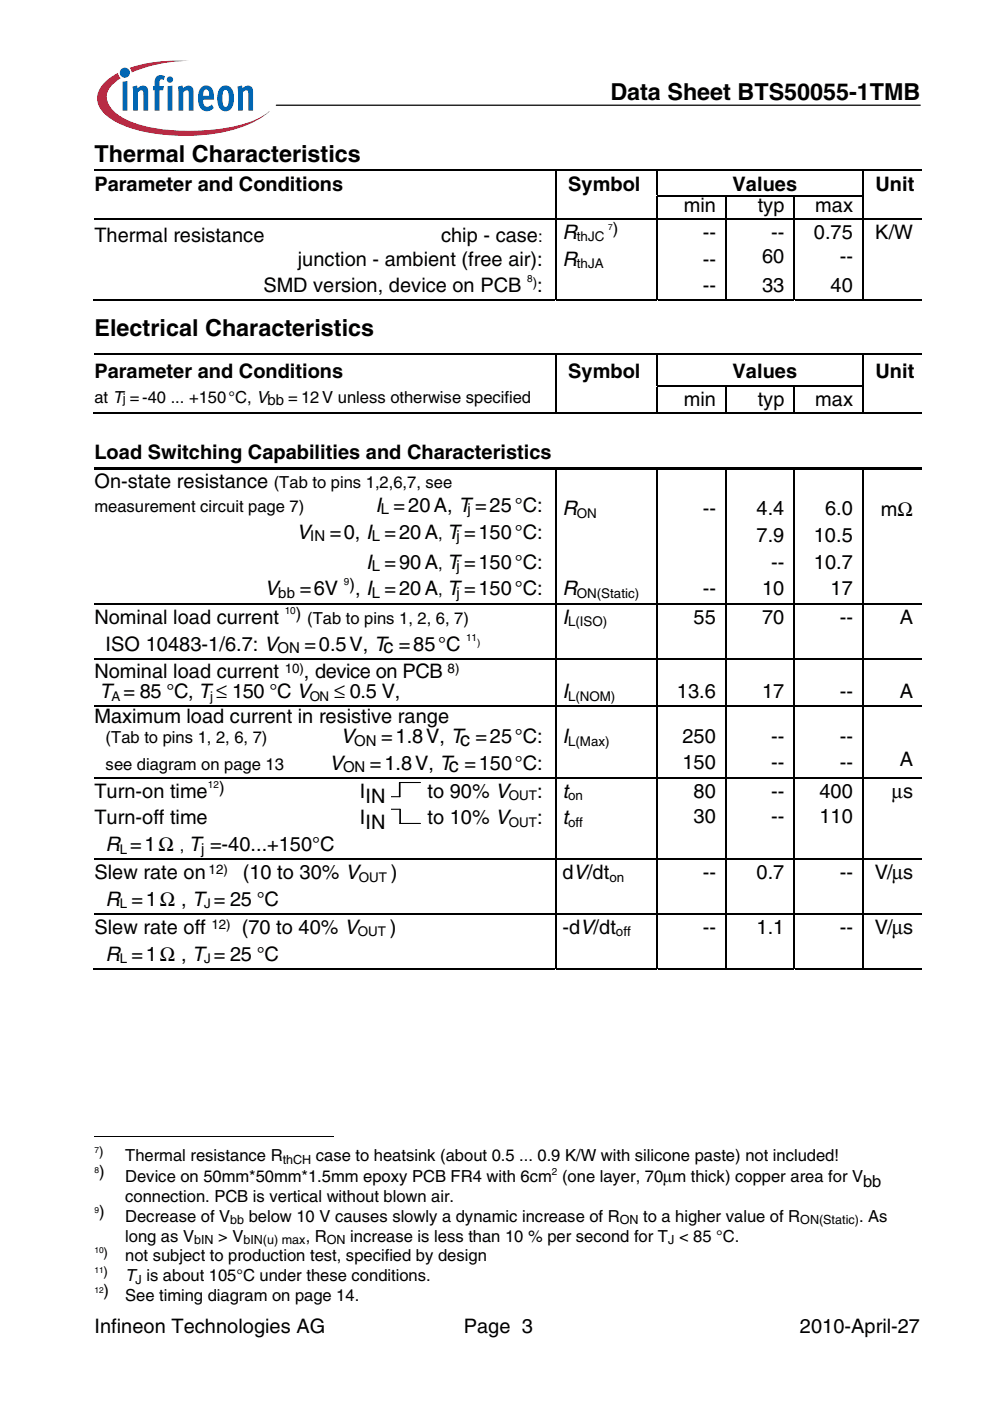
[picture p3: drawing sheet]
<svg xmlns="http://www.w3.org/2000/svg" width="210mm" height="297mm" viewBox="0 0 210 297" stroke-linecap="round" stroke-linejoin="round" font-family="sans-serif">
<defs><g id="words">
<g font-size="5">
<text x="129.4" y="21.3">Data Sheet BTS50055-1TMB</text>
<text x="20" y="34.2">Thermal Characteristics</text>
<text x="20" y="71.3">Electrical Characteristics</text>
</g>
<g font-size="4.2">
<text x="20" y="40.5">Parameter and Conditions</text>
<text x="120.5" y="40.5">Symbol</text>
<text x="155.3" y="40.5">Values</text>
<text x="185.6" y="40.5">Unit</text>
<text x="145" y="45">min</text>
<text x="160.7" y="45">typ</text>
<text x="172.9" y="45">max</text>
<text x="20" y="51.4">Thermal resistance</text>
<text x="93.5" y="51.4">chip - case</text>
<text x="119.3" y="50.6">R</text>
<text x="149" y="50.7">--</text>
<text x="163.5" y="50.7">--</text>
<text x="172.6" y="50.7">0.75</text>
<text x="185.6" y="50.6">K/W</text>
<text x="63.2" y="56.3">junction - ambient (free air):</text>
<text x="119.3" y="56.3">R</text>
<text x="149" y="56.4">--</text>
<text x="161.6" y="55.7">60</text>
<text x="178.1" y="55.7">--</text>
<text x="55.8" y="61.8">SMD version, device on PCB</text>
<text x="113.9" y="61.8">:</text>
<text x="149" y="61.8">--</text>
<text x="161.6" y="61.8">33</text>
<text x="176.1" y="61.8">40</text>
<text x="20" y="80.1">Parameter and Conditions</text>
<text x="120.5" y="80.1">Symbol</text>
<text x="155.3" y="80.1">Values</text>
<text x="185.6" y="80.1">Unit</text>
<text x="145" y="86.1">min</text>
<text x="160.7" y="86.1">typ</text>
<text x="172.9" y="86.1">max</text>
<text x="20" y="97.4">Load Switching Capabilities and Characteristics</text>
<text x="20" y="103.5">On-state resistance</text>
<text x="79.6" y="108.5">I =20A, T=25°C:</text>
<text x="119.3" y="109.2">R</text>
<text x="149" y="109.2">--</text>
<text x="160.4" y="109.2">4.4</text>
<text x="174.9" y="109.2">6.0</text>
<text x="186.8" y="109.4">mΩ</text>
<text x="62.9" y="114.2">V</text>
<text x="69.9" y="114.2">=0, I =20A T=150°C:</text>
<text x="160.4" y="114.9">7.9</text>
<text x="172.6" y="114.9">10.5</text>
<text x="77.6" y="120.6">I =90A T=150°C:</text>
<text x="163.5" y="120.6">--</text>
<text x="172.6" y="120.6">10.7</text>
<text x="56.2" y="126.2">V</text>
<text x="63.5" y="126.2">=6V</text>
<text x="75.3" y="126.2">, I =20A T=150°C:</text>
<text x="119.3" y="126.2">R</text>
<text x="149" y="126.2">--</text>
<text x="161.6" y="126.2">10</text>
<text x="176.1" y="126.2">17</text>
<text x="20" y="132.2">Nominal load current</text>
<text x="22.4" y="137.9">ISO 10483-1/6.7: V</text>
<text x="64.6" y="137.9">=0.5V, Tc =85°C</text>
<text x="119.3" y="132.2">I</text>
<text x="147.1" y="132.2">55</text>
<text x="161.6" y="132.2">70</text>
<text x="178.1" y="132.2">--</text>
<text x="190.8" y="132.2">A</text>
<text x="20" y="143.8">Nominal load current</text>
<text x="64.4" y="143.8">, device on PCB</text>
<text x="21.1" y="148.1">T = 85 °C, T≤ 150 °C V</text>
<text x="70.8" y="148.1">≤ 0.5 V,</text>
<text x="119.3" y="148.1">I</text>
<text x="143.5" y="148.1">13.6</text>
<text x="161.6" y="148.1">17</text>
<text x="178.1" y="148.1">--</text>
<text x="190.8" y="148.1">A</text>
<text x="20" y="153.3">Maximum load current in resistive range</text>
<text x="72.3" y="157.5">V</text>
<text x="80.8" y="157.5">=1.8V, Tc =25°C:</text>
<text x="119.3" y="157.5">I</text>
<text x="144.7" y="157.5">250</text>
<text x="163.5" y="157.5">--</text>
<text x="178.1" y="157.5">--</text>
<text x="69.9" y="163.2">V</text>
<text x="78.4" y="163.2">=1.8V, Tc =150°C:</text>
<text x="144.7" y="163">150</text>
<text x="163.5" y="163">--</text>
<text x="178.1" y="163">--</text>
<text x="190.8" y="162.5">A</text>
<text x="20" y="169.1">Turn-on time</text>
<text x="76.3" y="169.1">I</text>
<text x="77.5" y="170.2">IN</text>
<text x="90.6" y="169.1">to 90% V</text>
<text x="113.9" y="169.1">:</text>
<text x="119.3" y="169.1">t</text>
<text x="147.1" y="169.1">80</text>
<text x="163.5" y="169.1">--</text>
<text x="173.7" y="169.1">400</text>
<text x="189.1" y="169.1">µs</text>
<text x="20" y="174.8">Turn-off time</text>
<text x="76.3" y="174.8">I</text>
<text x="77.5" y="175.9">IN</text>
<text x="90.6" y="174.8">to 10% V</text>
<text x="113.9" y="174.8">:</text>
<text x="119.3" y="174.8">t</text>
<text x="147.1" y="174.6">30</text>
<text x="163.5" y="174.6">--</text>
<text x="173.7" y="174.6">110</text>
<text x="22.4" y="180.5">R =1Ω</text>
<text x="40" y="180.5">T =-40...+150°C</text>
<text x="20" y="186.4">Slew rate on</text>
<text x="51.5" y="186.4">(10 to 30% V</text>
<text x="82.8" y="186.4">)</text>
<text x="119.3" y="186.4">dV/dt</text>
<text x="149" y="186.4">--</text>
<text x="160.4" y="186.4">0.7</text>
<text x="178.1" y="186.4">--</text>
<text x="185.5" y="186.4">V/µs</text>
<text x="20" y="198">Slew rate off</text>
<text x="22.4" y="192.1">R =1Ω , T = 25 °C</text>
<text x="51.3" y="198">(70 to 40% V</text>
<text x="82.6" y="198">)</text>
<text x="119.3" y="198">-dV/dt</text>
<text x="149" y="198">--</text>
<text x="160.4" y="198">1.1</text>
<text x="178.1" y="198">--</text>
<text x="185.5" y="198">V/µs</text>
<text x="22.4" y="203.7">R =1Ω , T = 25 °C</text>
<text x="20" y="282.7">Infineon Technologies AG</text>
<text x="98.3" y="282.7">Page 3</text>
<text x="169.6" y="282.7">2010-April-27</text>
</g>
<g font-size="3.5">
<text x="114.1" y="51.4">:</text>
<text x="129.9" y="49.6">)</text>
<text x="20" y="85.4">at T =-40 ... +150°C, Vbb = 12V unless otherwise specified</text>
<text x="58" y="103.5">(Tab to pins 1,2,6,7, see</text>
<text x="20" y="108.5">measurement circuit page 7)</text>
<text x="92.9" y="114.2">,</text>
<text x="74.1" y="125.2">)</text>
<text x="92.9" y="120.6">,</text>
<text x="62.7" y="131.2">)</text>
<text x="92.9" y="126.2">,</text>
<text x="65.1" y="132.2">(Tab to pins 1, 2, 6, 7)</text>
<text x="22.4" y="157.5">(Tab to pins 1, 2, 6, 7)</text>
<text x="22.4" y="163.2">see diagram on page 13</text>
<text x="46.4" y="168.1">)</text>
<text x="38.1" y="180.5">,</text>
<text x="21" y="249.5">)</text>
<text x="26.5" y="250.5">Device on 50mm*50mm*1.5mm epoxy PCB FR4 with 6cm (one layer, 70µm thick) copper area for V</text>
<text x="26.5" y="246.2">Thermal resistance R</text>
<text x="67" y="246.2">case to heatsink (about 0.5 ... 0.9 K/W with silicone paste) not included!</text>
<text x="183" y="251.6">bb</text>
<text x="21" y="257.9">)</text>
<text x="26.5" y="254.8">connection. PCB is vertical without blown air.</text>
<text x="26.5" y="263.2">long as V</text>
<text x="26.5" y="259">Decrease of V</text>
<text x="46.3" y="263.2">&gt; V</text>
<text x="52.7" y="259">below 10 V causes slowly a dynamic increase of R</text>
<text x="64.8" y="263.2">, R</text>
<text x="74.3" y="263.2">increase is less than 10 % per second for T &lt; 85 °C.</text>
<text x="136.4" y="259">to a higher value of R</text>
<text x="182.2" y="259">. As</text>
<text x="26.5" y="267.5">not subject to production test, specified by design</text>
<text x="22" y="274.9">)</text>
<text x="26.5" y="275.9">See timing diagram on page 14.</text>
<text x="26.5" y="271.7">T is about 105°C under these conditions.</text>
</g>
<g font-size="3.2">
<text x="80.8" y="109.1">L</text>
<text x="99.1" y="109.1">j</text>
<text x="65.8" y="114.7">IN</text>
<text x="78.8" y="114.7">L</text>
<text x="96.8" y="114.7">j</text>
<text x="78.8" y="121.1">L</text>
<text x="96.8" y="121.1">j</text>
<text x="59" y="126.8">bb</text>
<text x="78.8" y="126.8">L</text>
<text x="96.8" y="126.8">j</text>
<text x="58.8" y="138.5">ON</text>
<text x="75.1" y="158.1">ON</text>
<text x="72.7" y="163.7">ON</text>
<text x="42.6" y="181">j</text>
</g>
<g font-size="2.8">
<text x="122.3" y="51.2">thJC</text>
<text x="122.3" y="56.9">thJA</text>
<text x="112.9" y="60.8">)</text>
<text x="26.1" y="85.4">j</text>
<text x="122.3" y="109.8">ON</text>
<text x="122.3" y="126.8">ON(Static)</text>
<text x="120.4" y="132.8">L(ISO)</text>
<text x="60.4" y="142.8">10)</text>
<text x="94.9" y="142.8">8)</text>
<text x="23.6" y="148.6">A</text>
<text x="44.6" y="148.6">j</text>
<text x="65.7" y="148.6">ON</text>
<text x="120.4" y="148.6">L(NOM)</text>
<text x="120.4" y="158.1">L(Max)</text>
<text x="107.9" y="169.7">OUT</text>
<text x="120.4" y="169.7">on</text>
<text x="107.9" y="175.3">OUT</text>
<text x="120.4" y="175.3">off</text>
<text x="25.4" y="181">L</text>
<text x="44.2" y="185.3">12)</text>
<text x="76.1" y="186.9">OUT</text>
<text x="129.2" y="186.9">on</text>
<text x="25.4" y="192.6">L</text>
<text x="43.3" y="192.6">J</text>
<text x="44.8" y="196.9">12)</text>
<text x="75.9" y="198.5">OUT</text>
<text x="130.6" y="198.5">off</text>
<text x="25.4" y="204.2">L</text>
<text x="43.3" y="204.2">J</text>
<text x="21" y="245.2">)</text>
<text x="22" y="266.4">)</text>
<text x="22" y="270.6">)</text>
</g>
<g font-size="2.7">
<text x="59.9" y="246.8">thCH</text>
<text x="41.1" y="263.8">bIN</text>
<text x="48.8" y="259.5">bb</text>
<text x="51.6" y="263.8">bIN(u) max</text>
<text x="69.3" y="263.8">ON</text>
<text x="131.4" y="259.5">ON</text>
<text x="141.6" y="263.8">J</text>
<text x="169.7" y="259.5">ON(Static)</text>
<text x="28.7" y="272.2">J</text>
</g>
<g font-size="2.1">
<text x="111.8" y="59.7">8</text>
<text x="72.9" y="124.1">9</text>
<text x="60.4" y="130.1">10</text>
<text x="98.8" y="135.8">11</text>
<text x="101.2" y="136.9">)</text>
<text x="44.1" y="167">12</text>
<text x="117" y="249.1">2</text>
</g>
<g font-size="1.8">
<text x="128.9" y="48.9">7</text>
<text x="20" y="244.4">7</text>
<text x="20" y="248.8">8</text>
<text x="20" y="257.2">9</text>
<text x="20" y="265.7">10</text>
<text x="20" y="269.9">11</text>
<text x="20" y="274.2">12</text>
</g>
</g></defs>
<circle cx="26.5" cy="15.4" r="1.07" fill="#0166b3"/>
<g fill="#ed1a40">
<path d="M27.5 14.4l.8-.3a32.2 32.2 0 0 1 11.8-1.2 31.7 31.7 0 0 0-11.6 2.2l-.6 .3z"/>
<path d="M22 17.7a11 11 0 0 1 3-2.3l.2 .7 .4 .5a4.9 4.9 0 0 0-3 4.2 6.2 6.2 0 0 0 3.8 4.4 31.6 31.6 0 0 0 15.3 2.5 31.4 31.4 0 0 0 13.8-3l1.6-1.1a19.5 19.5 0 0 1-10.2 4.5 41.6 41.6 0 0 1-20.2-1.3 10 10 0 0 1-5.7-4.2 4.2 4.2 0 0 1 1-4.9z"/>
</g>
<g fill="#0166b3">
<path d="M26 17.3l1-.1v6.3h-1z"/>
<path d="M28.1 18.4l.9-.3 .2 .6a1.2 1.2 0 0 1 1.4-.5 1.2 1.2 0 0 1 .8 1.3v4h-1v-4.1a.41 .41 0 0 0-.7-.2l-.5 .4v3.9h-1z"/>
<path d="M33.3 16.2l.7-.3 .8 .2 .2 .1-.3 .8-.1-.1a.47 .47 0 0 0-.7 .2l-.1 1.2h1l-.2 .8h-.8v4.4h-1v-4.4h-.4v-.8h.4v-.7a1.74 1.74 0 0 1 .5-1.4z"/>
<path d="M37.7 18.4l1-.3 .1 .6a1.2 1.2 0 0 1 1.4-.5 1.2 1.2 0 0 1 .8 1.3v4h-1v-4.1a.41 .41 0 0 0-.6-.2l-.5 .4v3.9h-1.1z"/>
<path d="M50.3 18.4l1-.3 .1 .6a1.2 1.2 0 0 1 1.4-.5 1.2 1.2 0 0 1 .9 1.3v4h-1.1v-4.1a.41 .41 0 0 0-.6-.2l-.5 .4v3.9h-1z"/>
<path d="M35.4 16.9a.67 .67 0 0 1 1.3 0 .67 .67 0 0 1-1.3 0zM35.5 18.3l1.1-.1v5.3h-1.1z"/>
<path d="M42.7 18.5a1.57 1.57 0 0 1 1.7-.2 1.57 1.57 0 0 1 .9 1.5l.1 1.3h-2.3a1.07 1.07 0 0 0 .2 1.2 1.07 1.07 0 0 0 1.1 .2l.5-.4 .4 .8a1.85 1.85 0 0 1-2.1 .6 1.85 1.85 0 0 1-1.2-2l.1-1.6 .2-.8zM43.3 19.2l-.2 1.1h1.3l-.1-.7a.57 .57 0 0 0-.3-.6 .57 .57 0 0 0-.7 .2z"/>
<path d="M46.9 18.4a1.74 1.74 0 0 1 1.9 0 1.74 1.74 0 0 1 .8 1.7v1.3a1.93 1.93 0 0 1-2.3 2.1 2.88 2.88 0 0 1-1.2-3.2 2.74 2.74 0 0 1 .8-1.9zM47.5 19.2a4.2 4.2 0 0 0 0 3.3l.3 .2a1.51 1.51 0 0 0 .7-1.9v-.4a1.16 1.16 0 0 0-.7-1.4z"/>
</g>
<path d="M58.6 22.3h136.5" fill="none" stroke="#000" stroke-width=".26"/>
<g fill="none" stroke="#000" stroke-width=".25">
<path d="M20 35.9h119.3M117.8 36.1v5.3M139.4 36.1v5.3M139.5 35.9h55.9M183 36.1v5.3M20 46.5h175.4M117.8 41.6v4.8M117.8 46.6v17.1M139.3 41.5h43.8M139.4 41.6v4.8M139.4 46.6v17.1M153.9 41.6v4.8"/>
<path d="M153.9 46.6v17.1M168.4 41.6v4.8M168.4 46.6v17.1M183 41.6v4.8M183 46.6v17.1M19.8 63.5h97.9M20 75.1h119.3M117.8 75.2v6.5M117.9 63.5h21.4M139.4 75.2v6.5M139.5 63.5h14.3M139.5 75.1h55.9"/>
<path d="M154.1 63.5h14.2M168.6 63.5h14.2M183 75.2v6.5M183.1 63.5h12.4M19.8 87.5h97.9M117.8 82v5.7M117.8 99.5v28.4M117.9 87.5h21.4M139.3 81.8h43.8M139.4 82v5.7M139.4 99.5v28.4M139.5 87.5h14.3"/>
<path d="M153.9 82v5.7M153.9 99.5v28.4M154.1 87.5h14.2M168.4 82v5.7M168.4 99.5v28.4M168.6 87.5h14.2M183 82v5.7M183 99.5v28.4M183.1 87.5h12.4M20 128h175.4M20 139.6h175.4M117.8 128.1v11.4"/>
<path d="M117.8 139.7v9.9M139.4 128.1v11.4M139.4 139.7v9.9M153.9 128.1v11.4M153.9 139.7v9.9M168.4 128.1v11.4M168.4 139.7v9.9M183 128.1v11.4M183 139.7v9.9M20 149.8h175.4M117.8 149.9v14.9M139.4 149.9v14.9"/>
<path d="M153.9 149.9v14.9M168.4 149.9v14.9M183 149.9v14.9M20 164.9h175.4M117.8 165v17M139.4 165v17M153.9 165v17M168.4 165v17M183 165v17M20 182.2h175.4M20 193.8h175.4M117.8 182.3v11.3"/>
<path d="M117.8 193.9v11.6M139.4 182.3v11.3M139.4 193.9v11.6M153.9 182.3v11.3M153.9 193.9v11.6M168.4 182.3v11.3M168.4 193.9v11.6M183 182.3v11.3M183 193.9v11.6M19.8 205.4h97.9M117.9 205.4h21.4M139.5 205.4h14.3"/>
<path d="M154.1 205.4h14.2M168.6 205.4h14.2M183.1 205.4h12.4"/>
</g>
<g fill="#000">
<path d="M139.3 35.8h.2v.3h-.2zM117.7 41.4h.2v.2h-.2zM139.3 75h.2v.2h-.2zM20 99h97.7v.5h-97.7zM117.7 81.7h.2v.3h-.2zM117.7 99.5h.2zM117.7 99h.5v.5h-.5zM118.2 99h21.1v.5h-21.1zM139.3 99.5h.2zM139.3 99h14.5v.5h-14.5zM153.8 99.5h.3zM153.8 99h14.5v.5h-14.5z"/>
<path d="M168.3 99.5h.3zM168.3 99h14.5v.5h-14.5zM182.8 99.5h.3zM182.8 99h12.6v.5h-12.6z"/>
</g>
<path d="M82.9 171.6h1.8M84.7 165.9v3h-1.8M84.8 171.6v3M84.9 165.9h4.2M84.9 174.6h4.2" fill="none" stroke="#000" stroke-width=".28"/>
<path d="M20 241h50.8" fill="none" stroke="#000" stroke-width=".21"/>
<use href="#words"/>
</svg>
